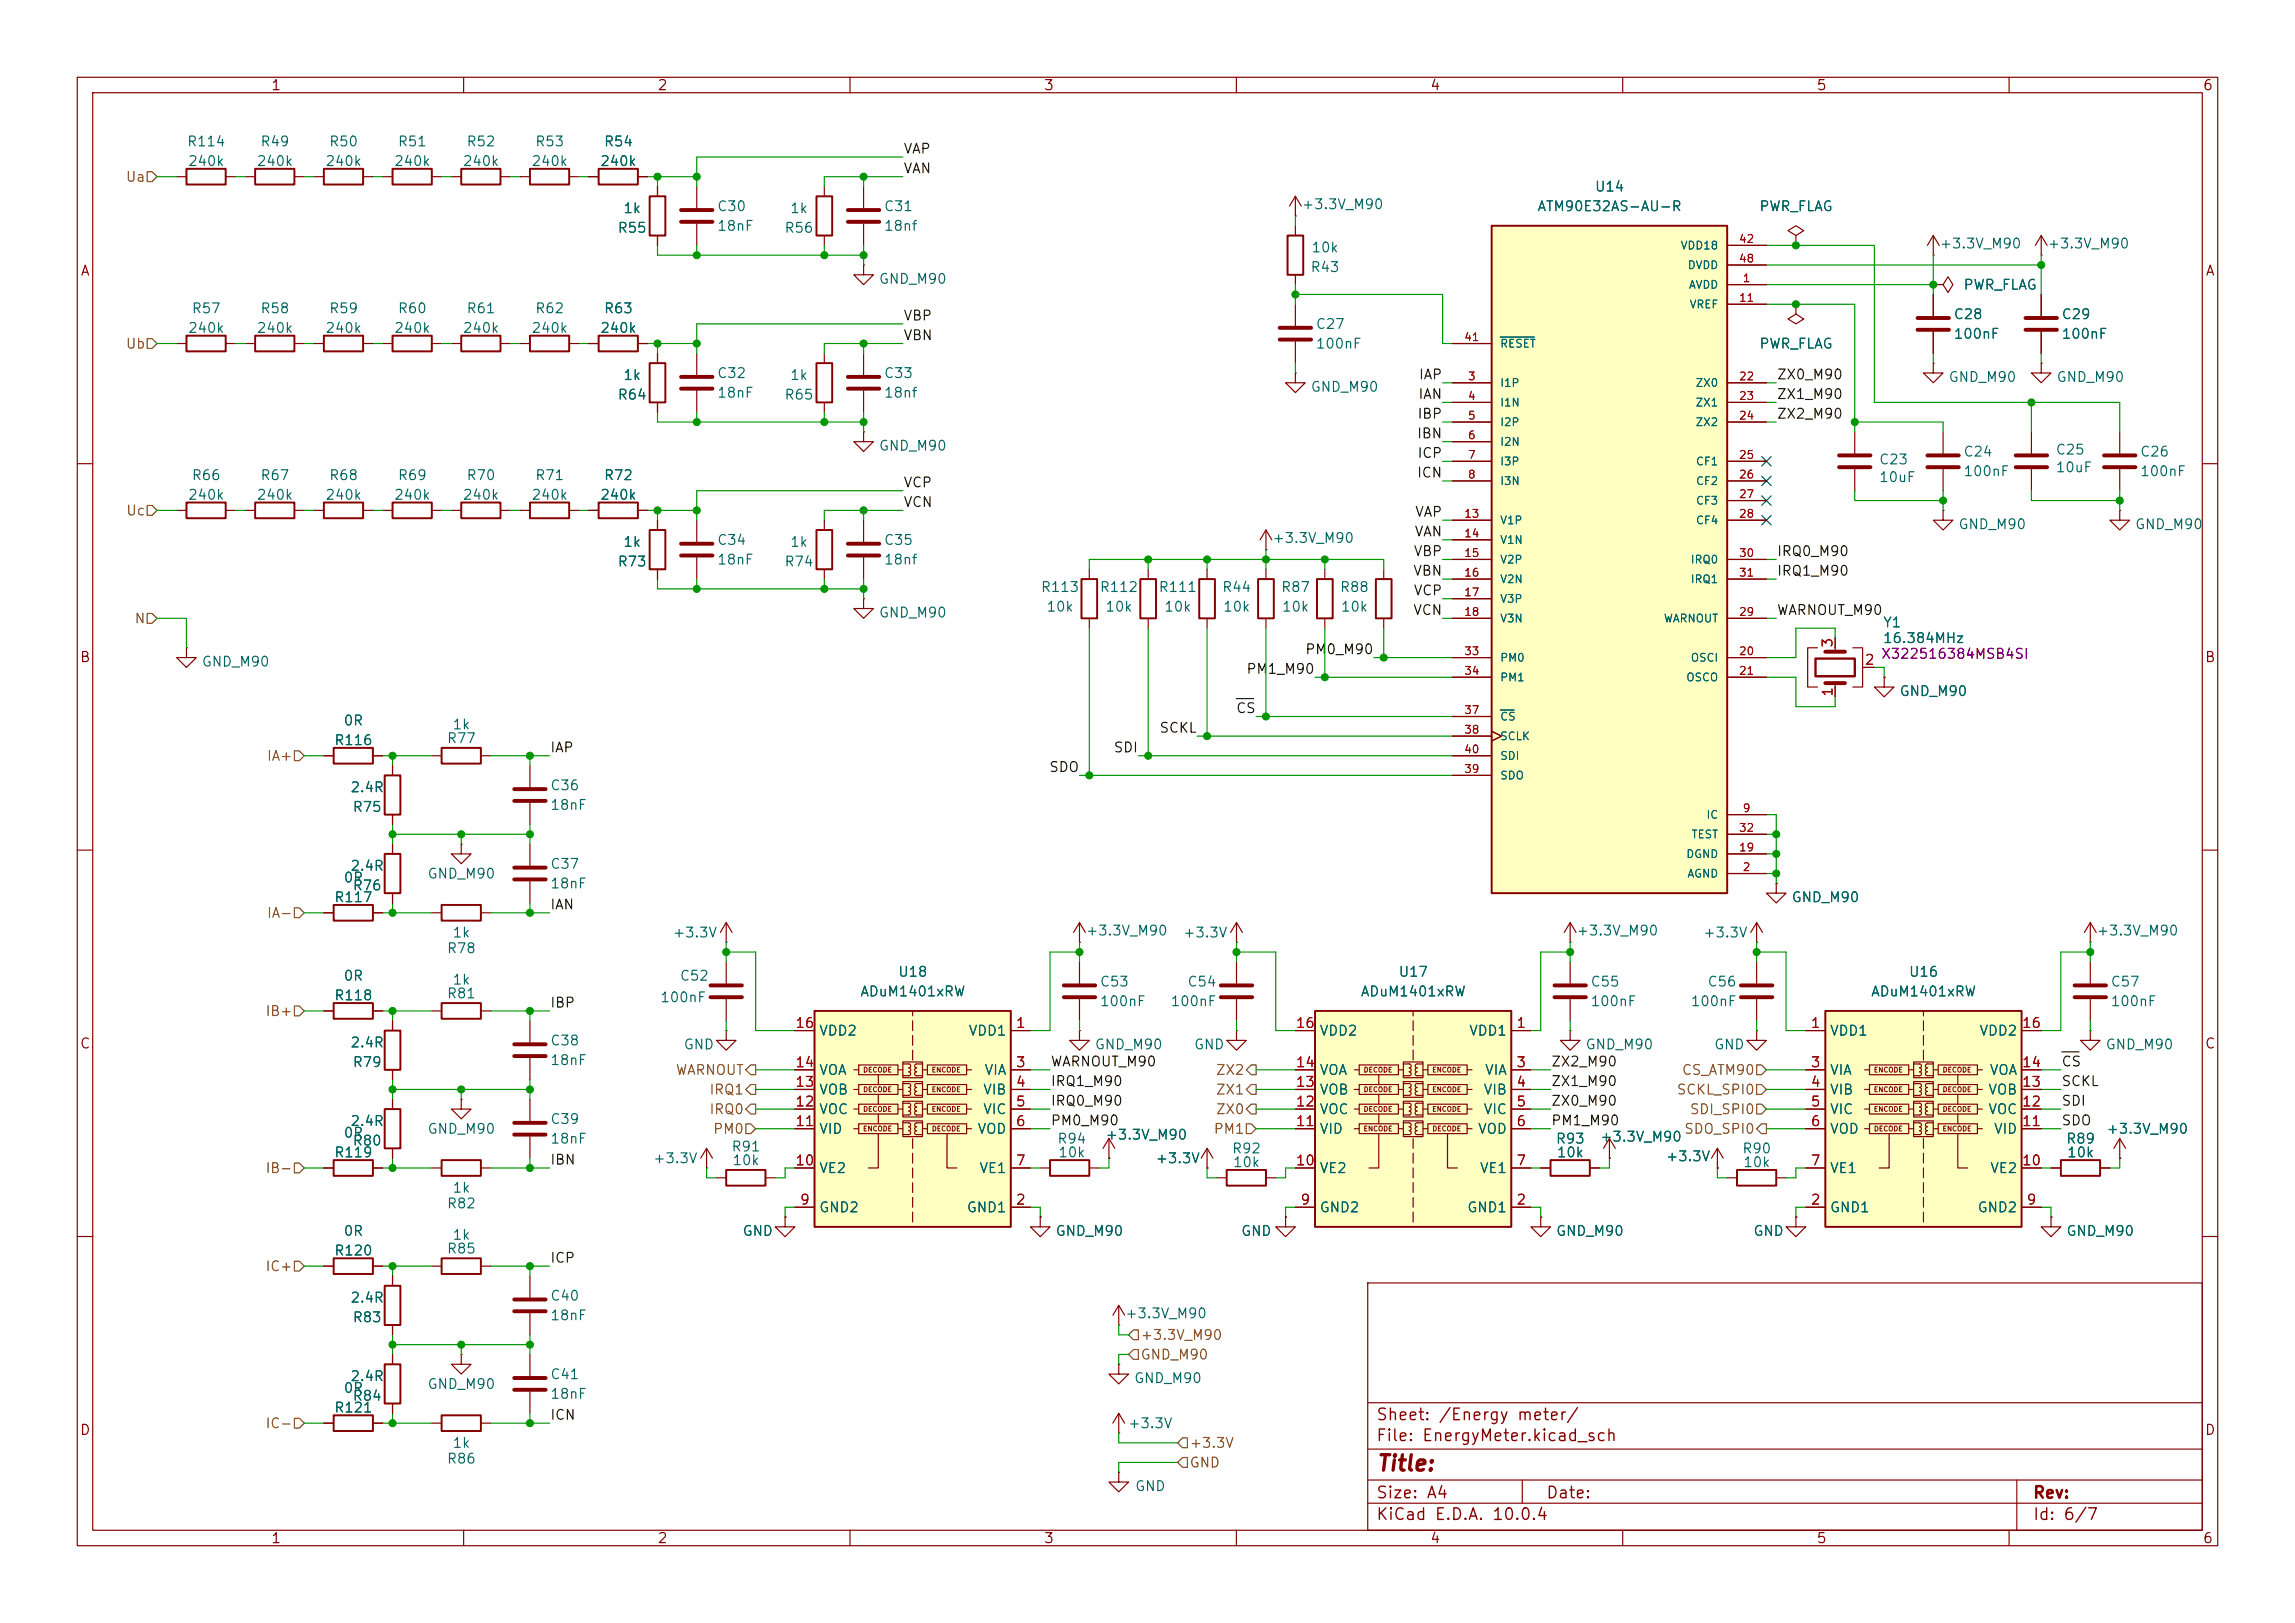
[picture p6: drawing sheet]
<svg xmlns="http://www.w3.org/2000/svg" width="297mm" height="210mm" viewBox="0 0 297 210" stroke-linecap="round" stroke-linejoin="round" font-family="sans-serif">
<defs><g id="words">
<text font-size="2" fill="#840000" x="178" y="190.8">Title:</text>
<g font-size="1.5" fill="#840000">
<text x="178" y="184.2">Sheet: /Energy meter/</text>
<text x="178" y="186.9">File: EnergyMeter.kicad_sch</text>
<text x="178" y="197.1">KiCad E.D.A. 10.0.4</text>
<text x="178" y="194.3">Size: A4</text>
<text x="200" y="194.3">Date:</text>
<text x="263" y="194.3">Rev:</text>
<text x="263" y="197.1">Id: 6/7</text>
</g>
<g font-size="1.3" fill="#840000">
<text x="35" y="12">1</text>
<text x="85" y="12">2</text>
<text x="135" y="12">3</text>
<text x="185" y="12">4</text>
<text x="235" y="12">5</text>
<text x="285" y="12">6</text>
<text x="10.3" y="36">A</text>
<text x="285.3" y="36">A</text>
<text x="10.3" y="86">B</text>
<text x="285.3" y="86">B</text>
<text x="10.3" y="136">C</text>
<text x="285.3" y="136">C</text>
<text x="10.3" y="186">D</text>
<text x="285.3" y="186">D</text>
<text x="35" y="200">1</text>
<text x="85" y="200">2</text>
<text x="135" y="200">3</text>
<text x="185" y="200">4</text>
<text x="235" y="200">5</text>
<text x="285" y="200">6</text>
</g>
<g font-size="1.3" fill="#725600">
<text x="16.2" y="23.8">Ua</text>
<text x="16.2" y="45.4">Ub</text>
<text x="16.2" y="67">Uc</text>
<text x="17.3" y="81">N</text>
<text x="34.4" y="98.8">IA+</text>
<text x="34.4" y="119.1">IA-</text>
<text x="34.3" y="131.8">IB+</text>
<text x="87.4" y="139.4">WARNOUT</text>
<text x="91.7" y="141.9">IRQ1</text>
<text x="157.3" y="141.9">ZX1</text>
<text x="157.3" y="139.4">ZX2</text>
<text x="216.9" y="141.9">SCKL_SPI0</text>
<text x="217.6" y="139.4">CS_ATM90</text>
<text x="91.7" y="144.5">IRQ0</text>
<text x="92.2" y="147">PM0</text>
<text x="157" y="147">PM1</text>
<text x="157.3" y="144.5">ZX0</text>
<text x="217.9" y="147">SDO_SPI0</text>
<text x="218.6" y="144.5">SDI_SPI0</text>
<text x="34.3" y="152.1">IB-</text>
<text x="34.3" y="164.8">IC+</text>
<text x="147.5" y="173.7">+3.3V_M90</text>
<text x="147.5" y="176.2">GND_M90</text>
<text x="34.3" y="185.1">IC-</text>
<text x="153.9" y="187.7">+3.3V</text>
<text x="153.9" y="190.2">GND</text>
</g>
<g font-size="1.3" fill="#006464">
<text x="24.1" y="19.3">R114</text>
<text x="24.2" y="21.8">240k</text>
<text x="33.1" y="21.8">240k</text>
<text x="33.6" y="19.3">R49</text>
<text x="42" y="21.8">240k</text>
<text x="42.5" y="19.3">R50</text>
<text x="50.9" y="21.8">240k</text>
<text x="51.4" y="19.3">R51</text>
<text x="59.8" y="21.8">240k</text>
<text x="60.3" y="19.3">R52</text>
<text x="68.7" y="21.8">240k</text>
<text x="69.2" y="19.3">R53</text>
<text x="77.6" y="21.8">240k</text>
<text x="78.1" y="19.3">R54</text>
<text x="80.6" y="27.9">1k</text>
<text x="92.7" y="27.6">C30</text>
<text x="102.2" y="27.9">1k</text>
<text x="114.3" y="27.6">C31</text>
<text x="168.4" y="27.4">+3.3V_M90</text>
<text x="198.9" y="27.6">ATM90E32AS-AU-R</text>
<text x="206.3" y="25.1">U14</text>
<text x="227.6" y="27.6">PWR_FLAG</text>
<text x="79.8" y="30.4">R55</text>
<text x="92.7" y="30.2">18nF</text>
<text x="101.4" y="30.4">R56</text>
<text x="114.3" y="30.2">18nf</text>
<text x="169.5" y="35.5">R43</text>
<text x="169.6" y="33">10k</text>
<text x="250.9" y="32.5">+3.3V_M90</text>
<text x="264.9" y="32.5">+3.3V_M90</text>
<text x="24.7" y="40.8">R57</text>
<text x="33.6" y="40.8">R58</text>
<text x="42.5" y="40.8">R59</text>
<text x="51.4" y="40.8">R60</text>
<text x="60.3" y="40.8">R61</text>
<text x="69.2" y="40.8">R62</text>
<text x="78.1" y="40.8">R63</text>
<text x="113.7" y="37">GND_M90</text>
<text x="252.7" y="41.6">C28</text>
<text x="254" y="37.8">PWR_FLAG</text>
<text x="266.7" y="41.6">C29</text>
<text x="24.2" y="43.4">240k</text>
<text x="33.1" y="43.4">240k</text>
<text x="42" y="43.4">240k</text>
<text x="50.9" y="43.4">240k</text>
<text x="59.8" y="43.4">240k</text>
<text x="68.7" y="43.4">240k</text>
<text x="77.6" y="43.4">240k</text>
<text x="170.2" y="45.4">100nF</text>
<text x="170.2" y="42.9">C27</text>
<text x="227.6" y="45.4">PWR_FLAG</text>
<text x="252.7" y="44.2">100nF</text>
<text x="266.7" y="44.2">100nF</text>
<text x="79.8" y="52">R64</text>
<text x="80.6" y="49.5">1k</text>
<text x="92.7" y="49.2">C32</text>
<text x="92.7" y="51.8">18nF</text>
<text x="101.4" y="52">R65</text>
<text x="102.2" y="49.5">1k</text>
<text x="114.3" y="51.8">18nf</text>
<text x="114.3" y="49.2">C33</text>
<text x="169.5" y="51">GND_M90</text>
<text x="252.1" y="49.7">GND_M90</text>
<text x="266.1" y="49.7">GND_M90</text>
<text x="113.7" y="58.6">GND_M90</text>
<text x="254" y="59.4">C24</text>
<text x="265.9" y="59.1">C25</text>
<text x="276.9" y="59.4">C26</text>
<text x="24.2" y="65">240k</text>
<text x="24.7" y="62.4">R66</text>
<text x="33.1" y="65">240k</text>
<text x="33.6" y="62.4">R67</text>
<text x="42" y="65">240k</text>
<text x="42.5" y="62.4">R68</text>
<text x="50.9" y="65">240k</text>
<text x="51.4" y="62.4">R69</text>
<text x="59.8" y="65">240k</text>
<text x="60.3" y="62.4">R70</text>
<text x="68.7" y="65">240k</text>
<text x="69.2" y="62.4">R71</text>
<text x="77.6" y="65">240k</text>
<text x="78.1" y="62.4">R72</text>
<text x="243.1" y="60.4">C23</text>
<text x="243.1" y="62.7">10uF</text>
<text x="254" y="61.9">100nF</text>
<text x="265.9" y="61.4">10uF</text>
<text x="276.9" y="61.9">100nF</text>
<text x="80.6" y="71.1">1k</text>
<text x="92.7" y="70.8">C34</text>
<text x="102.2" y="71.1">1k</text>
<text x="114.3" y="70.8">C35</text>
<text x="164.6" y="70.6">+3.3V_M90</text>
<text x="253.4" y="68.8">GND_M90</text>
<text x="276.2" y="68.8">GND_M90</text>
<text x="79.8" y="73.6">R73</text>
<text x="92.7" y="73.4">18nF</text>
<text x="101.4" y="73.6">R74</text>
<text x="114.3" y="73.4">18nf</text>
<text x="134.6" y="76.9">R113</text>
<text x="142.2" y="76.9">R112</text>
<text x="149.8" y="76.9">R111</text>
<text x="158.1" y="76.9">R44</text>
<text x="165.7" y="76.9">R87</text>
<text x="173.3" y="76.9">R88</text>
<text x="113.7" y="80.2">GND_M90</text>
<text x="135.3" y="79.5">10k</text>
<text x="143" y="79.5">10k</text>
<text x="150.6" y="79.5">10k</text>
<text x="158.2" y="79.5">10k</text>
<text x="165.8" y="79.5">10k</text>
<text x="173.4" y="79.5">10k</text>
<text x="243.6" y="83.5">16.384MHz</text>
<text x="243.6" y="81.5">Y1</text>
<text x="26" y="86.6">GND_M90</text>
<text x="44.4" y="94.2">0R</text>
<text x="58.5" y="94.7">1k</text>
<text x="245.7" y="90.4">GND_M90</text>
<text x="43.2" y="96.7">R116</text>
<text x="57.7" y="96.5">R77</text>
<text x="45.2" y="102.8">2.4R</text>
<text x="45.6" y="105.4">R75</text>
<text x="71.1" y="102.6">C36</text>
<text x="71.1" y="105.1">18nF</text>
<text x="45.2" y="113">2.4R</text>
<text x="71.1" y="112.7">C37</text>
<text x="43.2" y="117">R117</text>
<text x="44.4" y="114.5">0R</text>
<text x="45.6" y="115.5">R76</text>
<text x="55.2" y="114">GND_M90</text>
<text x="71.1" y="115.3">18nF</text>
<text x="231.8" y="117">GND_M90</text>
<text x="57.7" y="123.7">R78</text>
<text x="58.5" y="121.6">1k</text>
<text x="87" y="121.6">+3.3V</text>
<text x="140.4" y="121.4">+3.3V_M90</text>
<text x="153" y="121.6">+3.3V</text>
<text x="203.9" y="121.4">+3.3V_M90</text>
<text x="220.3" y="121.6">+3.3V</text>
<text x="271.2" y="121.4">+3.3V_M90</text>
<text x="43.2" y="129.7">R118</text>
<text x="44.4" y="127.2">0R</text>
<text x="57.7" y="129.5">R81</text>
<text x="58.5" y="127.7">1k</text>
<text x="85.4" y="130">100nF</text>
<text x="87.9" y="127.2">C52</text>
<text x="111.2" y="129.2">ADuM1401xRW</text>
<text x="116.1" y="126.7">U18</text>
<text x="142.2" y="130.5">100nF</text>
<text x="142.2" y="128">C53</text>
<text x="151.4" y="130.5">100nF</text>
<text x="153.6" y="128">C54</text>
<text x="176" y="129.2">ADuM1401xRW</text>
<text x="180.9" y="126.7">U17</text>
<text x="205.7" y="130.5">100nF</text>
<text x="205.7" y="128">C55</text>
<text x="218.7" y="130.5">100nF</text>
<text x="220.9" y="128">C56</text>
<text x="242" y="129.2">ADuM1401xRW</text>
<text x="246.9" y="126.7">U16</text>
<text x="273.1" y="130.5">100nF</text>
<text x="273.1" y="128">C57</text>
<text x="45.2" y="135.8">2.4R</text>
<text x="71.1" y="135.6">C38</text>
<text x="88.4" y="136.1">GND</text>
<text x="105.9" y="134.3">VDD2</text>
<text x="125.3" y="134.3">VDD1</text>
<text x="141.6" y="136.1">GND_M90</text>
<text x="154.4" y="136.1">GND</text>
<text x="170.7" y="134.3">VDD2</text>
<text x="190" y="134.3">VDD1</text>
<text x="205.1" y="136.1">GND_M90</text>
<text x="221.7" y="136.1">GND</text>
<text x="236.7" y="134.3">VDD1</text>
<text x="256.1" y="134.3">VDD2</text>
<text x="272.4" y="136.1">GND_M90</text>
<text x="45.6" y="138.4">R79</text>
<text x="71.1" y="138.1">18nF</text>
<text x="105.9" y="141.9">VOB</text>
<text x="105.9" y="139.4">VOA</text>
<text x="127.1" y="141.9">VIB</text>
<text x="127.3" y="139.4">VIA</text>
<text x="170.7" y="141.9">VOB</text>
<text x="170.7" y="139.4">VOA</text>
<text x="191.9" y="141.9">VIB</text>
<text x="192.1" y="139.4">VIA</text>
<text x="236.7" y="139.4">VIA</text>
<text x="236.7" y="141.9">VIB</text>
<text x="257.2" y="141.9">VOB</text>
<text x="257.4" y="139.4">VOA</text>
<text x="44.4" y="147.5">0R</text>
<text x="45.2" y="146">2.4R</text>
<text x="45.6" y="148.5">R80</text>
<text x="55.2" y="147">GND_M90</text>
<text x="71.1" y="145.8">C39</text>
<text x="71.1" y="148.3">18nF</text>
<text x="94.6" y="149.3">R91</text>
<text x="105.9" y="147">VID</text>
<text x="105.9" y="144.5">VOC</text>
<text x="126.4" y="147">VOD</text>
<text x="127.1" y="144.5">VIC</text>
<text x="136.7" y="148.3">R94</text>
<text x="143" y="147.8">+3.3V_M90</text>
<text x="159.3" y="149.6">R92</text>
<text x="170.7" y="147">VID</text>
<text x="170.7" y="144.5">VOC</text>
<text x="191.2" y="147">VOD</text>
<text x="191.9" y="144.5">VIC</text>
<text x="201.3" y="148.3">R93</text>
<text x="207" y="148">+3.3V_M90</text>
<text x="225.4" y="149.6">R90</text>
<text x="236.7" y="144.5">VIC</text>
<text x="236.7" y="147">VOD</text>
<text x="257.2" y="144.5">VOC</text>
<text x="257.9" y="147">VID</text>
<text x="267.3" y="148.3">R89</text>
<text x="272.5" y="147">+3.3V_M90</text>
<text x="43.2" y="150.1">R119</text>
<text x="58.5" y="154.6">1k</text>
<text x="84.4" y="150.8">+3.3V</text>
<text x="94.7" y="151.1">10k</text>
<text x="105.9" y="152.1">VE2</text>
<text x="126.7" y="152.1">VE1</text>
<text x="136.9" y="150.1">10k</text>
<text x="149.5" y="150.8">+3.3V</text>
<text x="159.5" y="151.3">10k</text>
<text x="170.7" y="152.1">VE2</text>
<text x="191.4" y="152.1">VE1</text>
<text x="201.4" y="150.1">10k</text>
<text x="215.5" y="150.6">+3.3V</text>
<text x="225.5" y="151.3">10k</text>
<text x="236.7" y="152.1">VE1</text>
<text x="257.5" y="152.1">VE2</text>
<text x="267.4" y="150.1">10k</text>
<text x="44.4" y="160.2">0R</text>
<text x="57.7" y="156.7">R82</text>
<text x="58.5" y="160.7">1k</text>
<text x="96" y="160.2">GND</text>
<text x="105.9" y="157.2">GND2</text>
<text x="125" y="157.2">GND1</text>
<text x="136.5" y="160.2">GND_M90</text>
<text x="160.5" y="160.2">GND</text>
<text x="170.7" y="157.2">GND2</text>
<text x="189.8" y="157.2">GND1</text>
<text x="201.3" y="160.2">GND_M90</text>
<text x="226.8" y="160.2">GND</text>
<text x="236.7" y="157.2">GND1</text>
<text x="255.8" y="157.2">GND2</text>
<text x="267.3" y="160.2">GND_M90</text>
<text x="43.2" y="162.8">R120</text>
<text x="57.7" y="162.5">R85</text>
<text x="45.2" y="168.9">2.4R</text>
<text x="45.6" y="171.4">R83</text>
<text x="71.1" y="168.6">C40</text>
<text x="71.1" y="171.2">18nF</text>
<text x="145.5" y="170.9">+3.3V_M90</text>
<text x="45.2" y="179">2.4R</text>
<text x="71.1" y="178.8">C41</text>
<text x="146.7" y="179.3">GND_M90</text>
<text x="43.2" y="183.1">R121</text>
<text x="44.4" y="180.5">0R</text>
<text x="45.6" y="181.6">R84</text>
<text x="55.2" y="180">GND_M90</text>
<text x="71.1" y="181.3">18nF</text>
<text x="145.9" y="185.1">+3.3V</text>
<text x="57.7" y="189.7">R86</text>
<text x="58.5" y="187.7">1k</text>
<text x="146.8" y="193.2">GND</text>
</g>
<g font-size="1.3" fill="#0f0f0f">
<text x="116.8" y="22.7">VAN</text>
<text x="116.8" y="20.2">VAP</text>
<text x="116.8" y="41.8">VBP</text>
<text x="116.8" y="44.3">VBN</text>
<text x="183.5" y="51.9">IAN</text>
<text x="183.5" y="49.4">IAP</text>
<text x="229.9" y="51.9">ZX1_M90</text>
<text x="229.9" y="49.4">ZX0_M90</text>
<text x="183.3" y="57">IBN</text>
<text x="183.3" y="54.5">IBP</text>
<text x="183.3" y="59.6">ICP</text>
<text x="229.9" y="54.5">ZX2_M90</text>
<text x="116.8" y="65.9">VCN</text>
<text x="116.8" y="63.4">VCP</text>
<text x="183.3" y="62.1">ICN</text>
<text x="183" y="69.7">VAN</text>
<text x="183" y="67.2">VAP</text>
<text x="182.8" y="74.8">VBN</text>
<text x="182.9" y="77.3">VCP</text>
<text x="182.9" y="72.3">VBP</text>
<text x="229.9" y="72.3">IRQ0_M90</text>
<text x="229.9" y="74.8">IRQ1_M90</text>
<text x="182.8" y="79.9">VCN</text>
<text x="229.9" y="79.9">WARNOUT_M90</text>
<text x="161.2" y="87.5">PM1_M90</text>
<text x="168.8" y="85">PM0_M90</text>
<text x="150" y="95.1">SCKL</text>
<text x="159.9" y="92.6">CS</text>
<text x="71.1" y="97.7">IAP</text>
<text x="135.7" y="100.2">SDO</text>
<text x="144" y="97.7">SDI</text>
<text x="71.1" y="118">IAN</text>
<text x="71.1" y="130.7">IBP</text>
<text x="135.9" y="143.4">IRQ0_M90</text>
<text x="135.9" y="140.8">IRQ1_M90</text>
<text x="135.9" y="138.3">WARNOUT_M90</text>
<text x="200.7" y="138.3">ZX2_M90</text>
<text x="200.7" y="143.4">ZX0_M90</text>
<text x="200.7" y="140.8">ZX1_M90</text>
<text x="266.7" y="140.8">SCKL</text>
<text x="266.7" y="143.4">SDI</text>
<text x="266.7" y="138.3">CS</text>
<text x="135.9" y="145.9">PM0_M90</text>
<text x="200.7" y="145.9">PM1_M90</text>
<text x="266.7" y="145.9">SDO</text>
<text x="71.1" y="151">IBN</text>
<text x="71.1" y="163.7">ICP</text>
<text x="71.1" y="184">ICN</text>
</g>
<g font-size="1.3" fill="#a90000">
<text x="237.5" y="83.9" transform="rotate(-90 237.5 83.9)">3</text>
<text x="241.2" y="86.3">2</text>
<text x="237.5" y="90.2" transform="rotate(-90 237.5 90.2)">1</text>
<text x="102.8" y="133.3">16</text>
<text x="131.4" y="133.3">1</text>
<text x="167.6" y="133.3">16</text>
<text x="196.1" y="133.3">1</text>
<text x="234.2" y="133.3">1</text>
<text x="261.6" y="133.3">16</text>
<text x="102.8" y="143.5">12</text>
<text x="102.8" y="140.9">13</text>
<text x="102.8" y="138.4">14</text>
<text x="131.4" y="138.4">3</text>
<text x="131.4" y="140.9">4</text>
<text x="131.4" y="143.5">5</text>
<text x="167.6" y="143.5">12</text>
<text x="167.6" y="140.9">13</text>
<text x="167.6" y="138.4">14</text>
<text x="196.1" y="138.4">3</text>
<text x="196.1" y="140.9">4</text>
<text x="196.1" y="143.5">5</text>
<text x="234.2" y="138.4">3</text>
<text x="234.2" y="140.9">4</text>
<text x="234.2" y="143.5">5</text>
<text x="261.6" y="143.5">12</text>
<text x="261.6" y="140.9">13</text>
<text x="261.6" y="138.4">14</text>
<text x="102.8" y="146">11</text>
<text x="131.4" y="146">6</text>
<text x="167.6" y="146">11</text>
<text x="196.1" y="146">6</text>
<text x="234.2" y="146">6</text>
<text x="261.6" y="146">11</text>
<text x="102.8" y="151.1">10</text>
<text x="131.4" y="151.1">7</text>
<text x="167.6" y="151.1">10</text>
<text x="196.1" y="151.1">7</text>
<text x="234.2" y="151.1">7</text>
<text x="261.6" y="151.1">10</text>
<text x="103.4" y="156.2">9</text>
<text x="131.4" y="156.2">2</text>
<text x="168.2" y="156.2">9</text>
<text x="196.1" y="156.2">2</text>
<text x="234.2" y="156.2">2</text>
<text x="262.2" y="156.2">9</text>
</g>
<text font-size="1.3" fill="#840084" x="243.4" y="85.6">X322516384MSB4SI</text>
<g font-size="1" fill="#006464">
<text x="217.4" y="32.5">VDD18</text>
<text x="218.3" y="35.1">DVDD</text>
<text x="218.5" y="37.6">AVDD</text>
<text x="218.6" y="40.1">VREF</text>
<text x="194.1" y="45.2">RESET</text>
<text x="194.1" y="50.3">I1P</text>
<text x="194.1" y="52.8">I1N</text>
<text x="219.3" y="50.3">ZX0</text>
<text x="219.3" y="52.8">ZX1</text>
<text x="194.1" y="55.4">I2P</text>
<text x="194.1" y="57.9">I2N</text>
<text x="219.3" y="55.4">ZX2</text>
<text x="194.1" y="60.5">I3P</text>
<text x="194.1" y="63">I3N</text>
<text x="219.4" y="60.5">CF1</text>
<text x="219.4" y="63">CF2</text>
<text x="219.4" y="65.5">CF3</text>
<text x="194.1" y="68.1">V1P</text>
<text x="194.1" y="70.6">V1N</text>
<text x="219.4" y="68.1">CF4</text>
<text x="194.1" y="73.2">V2P</text>
<text x="194.1" y="75.7">V2N</text>
<text x="218.7" y="73.2">IRQ0</text>
<text x="218.7" y="75.7">IRQ1</text>
<text x="194.1" y="78.2">V3P</text>
<text x="194.1" y="80.8">V3N</text>
<text x="215.2" y="80.8">WARNOUT</text>
<text x="194.1" y="85.9">PM0</text>
<text x="194.1" y="88.4">PM1</text>
<text x="218.1" y="88.4">OSCO</text>
<text x="218.7" y="85.9">OSCI</text>
<text x="194.1" y="93.5">CS</text>
<text x="194.1" y="96">SCLK</text>
<text x="194.1" y="101.1">SDO</text>
<text x="194.1" y="98.6">SDI</text>
<text x="220.8" y="106.2">IC</text>
<text x="218.1" y="111.3">DGND</text>
<text x="218.3" y="113.8">AGND</text>
<text x="218.8" y="108.7">TEST</text>
</g>
<g font-size="1" fill="#a90000">
<text x="225" y="31.7">42</text>
<text x="225" y="34.2">48</text>
<text x="225" y="39.3">11</text>
<text x="225.4" y="36.8">1</text>
<text x="189.4" y="44.4">41</text>
<text x="189.9" y="49.5">3</text>
<text x="189.9" y="52">4</text>
<text x="225" y="49.5">22</text>
<text x="225" y="52">23</text>
<text x="189.9" y="54.5">5</text>
<text x="189.9" y="57.1">6</text>
<text x="189.9" y="59.6">7</text>
<text x="225" y="54.5">24</text>
<text x="225" y="59.6">25</text>
<text x="189.9" y="62.2">8</text>
<text x="225" y="62.2">26</text>
<text x="225" y="64.7">27</text>
<text x="189.4" y="67.2">13</text>
<text x="189.4" y="69.8">14</text>
<text x="225" y="67.2">28</text>
<text x="189.4" y="72.3">15</text>
<text x="189.4" y="74.9">16</text>
<text x="189.4" y="77.4">17</text>
<text x="225" y="72.3">30</text>
<text x="225" y="74.9">31</text>
<text x="189.4" y="79.9">18</text>
<text x="225" y="79.9">29</text>
<text x="189.4" y="85">33</text>
<text x="189.4" y="87.6">34</text>
<text x="225" y="85">20</text>
<text x="225" y="87.6">21</text>
<text x="189.4" y="92.6">37</text>
<text x="189.4" y="95.2">38</text>
<text x="189.4" y="100.3">39</text>
<text x="189.4" y="97.7">40</text>
<text x="225" y="107.9">32</text>
<text x="225.4" y="105.3">9</text>
<text x="225" y="110.4">19</text>
<text x="225.4" y="113">2</text>
</g>
<g font-size=".6" fill="#840000">
<text x="111.6" y="138.9">DECODE</text>
<text x="111.6" y="141.5">DECODE</text>
<text x="111.6" y="144">DECODE</text>
<text x="120.5" y="138.9">ENCODE</text>
<text x="120.5" y="141.5">ENCODE</text>
<text x="120.5" y="144">ENCODE</text>
<text x="176.4" y="138.9">DECODE</text>
<text x="176.4" y="141.5">DECODE</text>
<text x="176.4" y="144">DECODE</text>
<text x="185.3" y="138.9">ENCODE</text>
<text x="185.3" y="141.5">ENCODE</text>
<text x="185.3" y="144">ENCODE</text>
<text x="242.4" y="138.9">ENCODE</text>
<text x="242.4" y="141.5">ENCODE</text>
<text x="242.4" y="144">ENCODE</text>
<text x="251.3" y="138.9">DECODE</text>
<text x="251.3" y="141.5">DECODE</text>
<text x="251.3" y="144">DECODE</text>
<text x="111.6" y="146.5">ENCODE</text>
<text x="120.5" y="146.5">DECODE</text>
<text x="176.4" y="146.5">ENCODE</text>
<text x="185.3" y="146.5">DECODE</text>
<text x="242.5" y="146.5">DECODE</text>
<text x="251.3" y="146.5">ENCODE</text>
</g>
</g></defs>
<g fill="none" stroke="#840000" stroke-width=".15">
<path d="M10 10h277v190h-277zM12 12h273v186h-273zM60 10v2M110 10v2M160 10v2M210 10v2M260 10v2M167.6 27.9h.1M167.6 25.4v2.5M167.6 29.2v1.3M167.6 35.6v1.2M167.6 25.4l-.7 1.3"/>
<path d="M167.6 25.4l.8 1.3M264.2 47v1.3h1.2l-1.2 1.2-1.3-1.2h1.3M264.2 47h.1M10 60h2M163.8 71.1h.1M163.8 68.6l-.7 1.3M163.8 68.6l.8 1.3M163.8 68.6v2.5M285 60h2M10 110h2M203.2 119.4v2.5M203.2 119.4l-.8 1.3"/>
<path d="M203.2 119.4l.8 1.3M227.3 119.4l.8 1.3M227.3 119.4l-.7 1.3M227.3 119.4v2.5M285 110h2M203.2 121.9h.1M203.2 124.5v2.8M203.2 129.3v2.8M227.3 121.9h.1M10 160h2M177 166h108v32h-108zM285 160h2"/>
<path d="M60 198v2M110 198v2M160 198v2M177 194.5h108M177 191.5h108M177 187.5h108M177 181.5h108M197 191.5v3M210 198v2M260 198v2M261 191.5v6.5"/>
</g>
<path d="M201.2 127.5h4M201.2 129h4" fill="none" stroke="#840000" stroke-width=".51"/>
<path d="M166.6 30.5h2.1v5.1h-2.1z" fill="none" stroke="#840000" stroke-width=".25"/>
<path d="M193 29.2h30.5v86.4h-30.5z" fill="#ffffc2"/>
<path d="M193 29.2h30.5v86.4h-30.5zM200.7 150.1h5v2h-5z" fill="none" stroke="#840000" stroke-width=".25"/>
<g fill="none" stroke="#840000" stroke-width=".15">
<path d="M167.6 39.4v2.8M223.5 36.8h5.1M223.5 39.4h5.1M223.5 31.8h5.1M223.5 34.3h5.1M232.4 30.5l1-.7-1-.6-1 .6 1 .7v1.3M232.4 31.8h.1M232.4 39.4v1.2l-1 .7 1 .6 1-.6-1-.7M232.4 39.4h.1M250.2 33h.1M250.2 36.8h1.3l.6-1 .6 1-.6 1-.6-1M250.2 36.8h.1"/>
<path d="M250.2 30.5v2.5M250.2 38.1v2.8M250.2 30.5l-.8 1.3M250.2 30.5l.8 1.3M264.2 33h.1M264.2 30.5v2.5M264.2 38.1v2.8M264.2 30.5l-.8 1.3M264.2 30.5l.7 1.3M167.6 44.2v2.8M188 49.5h5M188 52.1h5"/>
<path d="M188 54.6h5M188 57.2h5M188 59.7h5M188 44.5h5M223.5 49.5h5.1M223.5 52.1h5.1M223.5 54.6h5.1M223.5 59.7h5.1M250.2 47v1.3h1.3l-1.3 1.2-1.3-1.2h1.3M250.2 47h.1M250.2 42.9v2.8M264.2 42.9v2.8"/>
<path d="M188 62.2h5M188 67.3h5M188 69.9h5M188 72.4h5M188 74.9h5M188 77.5h5M223.5 62.2h5.1M223.5 67.3h5.1M223.5 72.4h5.1M223.5 74.9h5.1M223.5 64.8h5.1M188 80h5"/>
<path d="M188 85.1h5M188 87.6h5M188 92.7h5M188 95.3h5M188 97.8h5M193 94.6l1.3 .7-1.3 .6M223.5 80h5.1M223.5 85.1h5.1M223.5 87.6h5.1M188 100.3h5M223.5 113h5.1M223.5 105.4h5.1"/>
<path d="M223.5 110.5h5.1M223.5 108h5.1M227.3 133.4v1.2h1.3l-1.3 1.3-1.2-1.3h1.2M227.3 133.4h.1M199.4 157.5v1.3h1.3l-1.3 1.2-1.3-1.2h1.3M199.4 157.5h.1M199.4 151.1h1.3M205.7 151.1h1.3"/>
</g>
<path d="M194.2 43.6h4.4M194.2 91.9h1.7" fill="none" stroke="#006464" stroke-width=".15"/>
<path d="M165.6 42.4h4.1M165.6 43.9h4.1M248.2 41.1h4M248.2 42.7h4M262.1 41.1h4.1M262.1 42.7h4.1" fill="none" stroke="#840000" stroke-width=".51"/>
<path d="M170.2 130.8h25.4v28h-25.4z" fill="#ffffc2"/>
<g fill="none" stroke="#840000" stroke-width=".15">
<path d="M67.3 44.5h1.3M73.7 44.5h1.2M85.1 45.7v1.3M85.1 52.1v1.2M90.2 45.7v2.8M90.2 50.5v2.8M106.7 45.7v1.3M106.7 52.1v1.2M240 55.9v2.8M251.5 55.9v2.8M262.9 55.9v2.8M90.2 67.3v2.8"/>
<path d="M90.2 72.1v2.8M106.7 67.3v1.3M106.7 73.7v1.2M240 60.7v2.8M251.5 66v1.3h1.2l-1.2 1.3-1.3-1.3h1.3M251.5 66h.1M251.5 60.7v2.8M262.9 60.7v2.8M274.3 66v1.3h1.3l-1.3 1.3-1.3-1.3h1.3M274.3 66h.1M235.2 83.8h-1.3v5.1h1.3M237.5 82.6v1.7"/>
<path d="M237.5 88.4v1.8M239.8 83.8h1.2v5.1h-1.2M241 86.4h1.6M243.8 87.6v1.3h1.3l-1.3 1.3-1.2-1.3h1.2M243.8 87.6h.1M167.6 138.4h2.6M167.6 133.4h2.6M175.3 138.4h.6M175.9 137.8h5.1v1.3h-5.1zM178.4 139.1v1.2M181 138.4h.6M181.6 137.4h2.5v2h-2.5z"/>
<path d="M181.6 140h2.5v2h-2.5zM181.6 137.7h.8l.2 .2v.2l-.2 .1 .2 .2v.2l-.2 .1 .2 .1v.3l-.2 .1h-.8M182.9 130.8v.6M182.9 132.1v1.3M182.9 134v1.3M182.9 135.9v1.3M184.1 137.7h-.7l-.2 .1v.2l.2 .2-.2 .1-.1 .2 .3 .2-.2 .1-.1 .1 .2 .3h.8M184.1 138.4h.7M184.8 137.8h5.1v1.3h-5.1zM189.9 138.4h.6M195.6 138.4h2.5M195.6 133.4h2.5"/>
<path d="M203.2 133.4v1.2h1.3l-1.3 1.3-1.3-1.3h1.3M203.2 133.4h.1M157.5 152.4h1.2M163.8 152.4h1.3M166.4 157.5v1.3h1.2l-1.2 1.2-1.3-1.2h1.3M166.4 157.5h.1M167.6 141h2.6M167.6 143.5h2.6M167.6 146.1h2.6M167.6 156.2h2.6M167.6 151.1h2.6M175.3 141h.6"/>
<path d="M175.3 143.5h.6M175.3 146.1h.6M175.9 140.3h5.1v1.3h-5.1zM175.9 142.9h5.1v1.2h-5.1zM175.9 145.4h5.1v1.3h-5.1zM178.4 146.7v4.4h-1.2M178.4 141.6v1.3M178.4 144.1v1.3M181 141h.6M181 143.5h.6M181 146.1h.6M181.6 142.5h2.5v2h-2.5z"/>
<path d="M181.6 145h2.5v2.1h-2.5zM181.6 140.2h.8l.2 .3v.1l-.2 .1 .2 .2v.2l-.2 .1 .2 .2v.2l-.2 .1h-.8M181.6 142.7l.8 .1 .2 .2v.2l-.2 .1 .2 .2v.2l-.2 .1 .2 .1v.3l-.2 .1h-.8M181.6 145.3h.8l.2 .2v.2l-.2 .1 .2 .2v.2l-.2 .1 .2 .2v.2l-.2 .1h-.8M182.9 147.3v1.3M182.9 149.2v1.3M182.9 151.1v1.3M182.9 153v1.3M182.9 154.9v1.3M182.9 156.8v1.3M184.1 140.2h-.7l-.2 .1v.3l.2 .1-.2 .1-.1 .2 .3 .2-.2 .1-.1 .2 .2 .2h.8M184.1 142.7h-.7l-.2 .1v.3l.2 .2h-.2l-.1 .3 .3 .2h-.2l-.1 .2 .2 .3h.8"/>
<path d="M184.1 145.3h-.7l-.2 .1v.2l.2 .2-.2 .1-.1 .2 .3 .2-.2 .1-.1 .2 .2 .2h.8M184.1 141h.7M184.1 143.5h.7M184.1 146.1h.7M184.8 145.4h5.1v1.3h-5.1zM184.8 140.3h5.1v1.3h-5.1zM184.8 142.9h5.1v1.2h-5.1zM187.3 146.7v4.4h1.3M189.9 141h.6M189.9 143.5h.6M189.9 146.1h.6M195.6 141h2.5"/>
<path d="M195.6 143.5h2.5M195.6 146.1h2.5M195.6 156.2h2.5M195.6 151.1h2.5M208.3 149.9h.1M208.3 147.3l-.8 1.3M208.3 147.3l.7 1.3M208.3 147.3v2.6M222.2 151.1h.1M222.2 148.6l.8 1.3M222.2 148.6l-.7 1.3M222.2 148.6v2.5"/>
</g>
<path d="M68.6 43.4h5.1v2.1h-5.1zM84.1 47h2v5.1h-2zM105.7 47h2v5.1h-2zM105.7 68.6h2v5.1h-2zM170.2 130.8h25.4v28h-25.4zM158.7 151.4h5.1v2h-5.1z" fill="none" stroke="#840000" stroke-width=".25"/>
<path d="M88.1 48.8h4.1M88.1 50.3h4.1M238 58.9h4.1M249.4 58.9h4.1M260.9 58.9h4M88.1 70.4h4.1M88.1 71.9h4.1M238 60.5h4.1M249.4 60.5h4.1M260.9 60.5h4M236.2 88.4h2.6M236.2 84.3h2.6" fill="none" stroke="#840000" stroke-width=".51"/>
<path d="M234.9 85.2h5.1v2.3h-5.1z" fill="none" stroke="#840000" stroke-width=".3"/>
<path d="M236.2 130.8h25.4v28h-25.4z" fill="#ffffc2"/>
<g fill="none" stroke="#840000" stroke-width=".15">
<path d="M274.3 55.9v2.8M141 73.7v1.2M148.6 73.7v1.2M156.2 73.7v1.2M163.8 73.7v1.2M171.4 73.7v1.2M179.1 73.7v1.2M274.3 60.7v2.8M68.6 99.1v2.8M141 80v1.3M148.6 80v1.3M156.2 80v1.3"/>
<path d="M163.8 80v1.3M171.4 80v1.3M179.1 80v1.3M41.9 118.1h1.3M48.3 118.1h1.2M50.8 109.2v1.3M50.8 115.6v1.2M68.6 103.9v2.8M68.6 109.2v2.8M68.6 114v2.8M160 119.4l.8 1.3M160 119.4l-.7 1.3"/>
<path d="M160 119.4v2.5M229.9 114.3v1.3h1.2l-1.2 1.2-1.3-1.2h1.3M229.9 114.3h.1M41.9 130.8h1.3M48.3 130.8h1.2M55.9 130.8h1.2M62.2 130.8h1.3M139.7 124.5v2.8M139.7 129.3v2.8M160 121.9h.1M160 133.4v1.2h1.3l-1.3 1.3-1.3-1.3h1.3M160 133.4h.1"/>
<path d="M160 124.5v2.8M160 129.3v2.8M227.3 124.5v2.8M227.3 129.3v2.8M233.7 138.4h2.5M233.7 133.4h2.5M241.3 138.4h.6M241.9 137.8h5.1v1.3h-5.1zM247 138.4h.6M247.6 137.4h2.6v2h-2.6zM247.6 140h2.6v2h-2.6zM247.6 137.7h.8l.2 .1v.2l-.2 .2 .2 .1 .1 .2-.3 .2 .2 .1 .1 .1-.2 .3h-.9"/>
<path d="M248.9 130.8v.6M248.9 132.1v1.3M248.9 134v1.3M248.9 135.9v1.3M250.2 137.7h-.8l-.2 .2 .1 .2 .1 .1-.2 .2v.2l.2 .1-.2 .1v.3l.2 .1h.8M250.2 138.4h.6M250.8 137.8h5.1v1.3h-5.1zM253.4 139.1v1.2M255.9 138.4h.6M261.6 138.4h2.6M261.6 133.4h2.6M233.7 141h2.5"/>
<path d="M233.7 143.5h2.5M233.7 146.1h2.5M233.7 156.2h2.5M233.7 151.1h2.5M241.3 141h.6M241.3 143.5h.6M241.3 146.1h.6M241.9 145.4h5.1v1.3h-5.1zM241.9 140.3h5.1v1.3h-5.1zM241.9 142.9h5.1v1.2h-5.1zM244.5 146.7v4.4h-1.3M247 141h.6"/>
<path d="M247 143.5h.6M247 146.1h.6M247.6 142.5h2.6v2h-2.6zM247.6 145h2.6v2.1h-2.6zM247.6 140.2h.8l.2 .1v.3l-.2 .1 .2 .1 .1 .2-.3 .2 .2 .1 .1 .2-.2 .2h-.9M247.6 142.7h.8l.2 .1v.3l-.2 .2h.2l.1 .3-.3 .2h.2l.1 .2-.2 .3h-.9M247.6 145.3h.8l.2 .1v.2l-.2 .2 .2 .1 .1 .2-.3 .2 .2 .1 .1 .2-.2 .2h-.9M248.9 147.3v1.3M248.9 149.2v1.3M248.9 151.1v1.3M248.9 153v1.3M248.9 154.9v1.3"/>
<path d="M248.9 156.8v1.3M250.2 140.2h-.8l-.2 .3 .1 .1 .1 .1-.2 .2v.2l.2 .1-.2 .2v.2l.2 .1h.8M250.2 142.7l-.8 .1-.2 .2 .1 .2 .1 .1-.2 .2v.2l.2 .1-.2 .1v.3l.2 .1h.8M250.2 145.3h-.8l-.2 .2 .1 .2 .1 .1-.2 .2v.2l.2 .1-.2 .2v.2l.2 .1h.8M250.2 141h.6M250.2 143.5h.6M250.2 146.1h.6M250.8 140.3h5.1v1.3h-5.1zM250.8 142.9h5.1v1.2h-5.1zM250.8 145.4h5.1v1.3h-5.1zM253.4 146.7v4.4h1.2M253.4 141.6v1.3"/>
<path d="M253.4 144.1v1.3M255.9 141h.6M255.9 143.5h.6M255.9 146.1h.6M261.6 141h2.6M261.6 143.5h2.6M261.6 146.1h2.6M261.6 156.2h2.6M261.6 151.1h2.6M144.8 185.4h.1M144.8 190.5v1.3h1.2l-1.2 1.2-1.3-1.2h1.3M144.8 190.5h.1"/>
<path d="M144.8 182.9l-.8 1.3M144.8 182.9l.7 1.3M144.8 182.9v2.5"/>
</g>
<path d="M140 74.9h2v5.1h-2zM147.6 74.9h2v5.1h-2zM155.2 74.9h2v5.1h-2zM162.8 74.9h2v5.1h-2zM170.4 74.9h2.1v5.1h-2.1zM178.1 74.9h2v5.1h-2zM43.2 117.1h5.1v2h-5.1zM49.8 110.5h2v5.1h-2zM43.2 129.8h5.1v2h-5.1zM57.1 129.8h5.1v2h-5.1zM236.2 130.8h25.4v28h-25.4z" fill="none" stroke="#840000" stroke-width=".25"/>
<path d="M272.3 58.9h4.1M272.3 60.5h4.1M66.5 112.3h4.1M66.5 113.8h4.1M66.5 102.1h4.1M66.5 103.6h4.1M137.7 127.5h4M137.7 129h4M158 127.5h4.1M158 129h4.1M225.3 127.5h4.1M225.3 129h4.1" fill="none" stroke="#840000" stroke-width=".51"/>
<path d="M105.4 130.8h25.4v28h-25.4z" fill="#ffffc2"/>
<g fill="none" stroke="#840000" stroke-width=".15">
<path d="M22.9 22.9h1.2M29.2 22.9h1.3M31.7 22.9h1.3M38.1 22.9h1.3M40.6 22.9h1.3M47 22.9h1.3M49.5 22.9h1.3M55.9 22.9h1.2M58.4 22.9h1.3M64.8 22.9h1.2M67.3 22.9h1.3M73.7 22.9h1.2"/>
<path d="M76.2 22.9h1.3M82.5 22.9h1.3M85.1 24.1v1.3M85.1 30.5v1.3M90.2 24.1v2.8M90.2 29v2.8M106.7 24.1v1.3M106.7 30.5v1.3M111.8 34.3v1.3h1.2l-1.2 1.2-1.3-1.2h1.3M111.8 34.3h.1M111.8 24.1v2.8M111.8 29v2.8"/>
<path d="M223.5 36.8h5.1M223.5 39.4h5.1M223.5 31.8h5.1M223.5 34.3h5.1M232.4 31.8h.1M232.4 39.4h.1M250.2 36.8h.1M250.2 38.1v2.8M264.2 38.1v2.8M22.9 44.5h1.2M29.2 44.5h1.3M31.7 44.5h1.3"/>
<path d="M38.1 44.5h1.3M40.6 44.5h1.3M47 44.5h1.3M49.5 44.5h1.3M55.9 44.5h1.2M58.4 44.5h1.3M64.8 44.5h1.2M76.2 44.5h1.3M82.5 44.5h1.3M85.1 45.7v1.3M85.1 52.1v1.2M111.8 55.9v1.3h1.2l-1.2 1.2-1.3-1.2h1.3"/>
<path d="M111.8 55.9h.1M111.8 45.7v2.8M111.8 50.5v2.8M167.6 48.3v1.2h1.3l-1.3 1.3-1.2-1.3h1.2M167.6 48.3h.1M188 44.5h5M188 49.5h5M188 52.1h5M188 54.6h5M188 57.2h5M188 59.7h5M223.5 49.5h5.1"/>
<path d="M223.5 52.1h5.1M223.5 54.6h5.1M223.5 59.7h5.1M250.2 42.9v2.8M264.2 42.9v2.8M22.9 66h1.2M29.2 66h1.3M31.7 66h1.3M38.1 66h1.3M40.6 66h1.3M47 66h1.3M49.5 66h1.3"/>
<path d="M55.9 66h1.2M58.4 66h1.3M64.8 66h1.2M67.3 66h1.3M73.7 66h1.2M76.2 66h1.3M82.5 66h1.3M85.1 67.3v1.3M85.1 73.7v1.2M111.8 77.5v1.2h1.2l-1.2 1.3-1.3-1.3h1.3M111.8 77.5h.1M111.8 67.3v2.8"/>
<path d="M111.8 72.1v2.8M188 62.2h5M188 67.3h5M188 69.9h5M188 72.4h5M188 74.9h5M188 77.5h5M223.5 62.2h5.1M223.5 67.3h5.1M223.5 72.4h5.1M223.5 74.9h5.1M223.5 64.8h5.1"/>
<path d="M24.1 83.8v1.3h1.3l-1.3 1.3-1.2-1.3h1.2M24.1 83.8h.1M41.9 97.8h1.3M48.3 97.8h1.2M50.8 99.1v1.2M55.9 97.8h1.2M62.2 97.8h1.3M188 97.8h5M188 80h5M188 85.1h5M188 87.6h5M188 92.7h5"/>
<path d="M188 95.3h5M193 94.6l1.3 .7-1.3 .6M223.5 80h5.1M223.5 85.1h5.1M223.5 87.6h5.1M237.5 82.6v1.2M237.5 88.9v1.3M241.3 86.4h1.3M243.8 87.6h.1M41.9 118.1h1.3M48.3 118.1h1.2M50.8 105.4v1.3"/>
<path d="M50.8 109.2v1.3M50.8 115.6v1.2M55.9 118.1h1.2M59.7 109.2v1.3h1.3l-1.3 1.3-1.3-1.3h1.3M59.7 109.2h.1M62.2 118.1h1.3M94 119.4v2.5M94 119.4l.7 1.3M94 119.4l-.8 1.3M139.7 119.4l-.8 1.3M139.7 119.4l.8 1.3M139.7 119.4v2.5"/>
<path d="M188 100.3h5M223.5 113h5.1M223.5 105.4h5.1M223.5 110.5h5.1M223.5 108h5.1M229.9 114.3h.1M270.5 119.4v2.5M270.5 119.4l-.8 1.3M270.5 119.4l.8 1.3M41.9 130.8h1.3M48.3 130.8h1.2M50.8 132.1v1.3"/>
<path d="M50.8 138.4v1.3M68.6 132.1v2.8M68.6 136.9v2.8M94 133.4v1.2h1.2l-1.2 1.3-1.3-1.3h1.3M94 133.4h.1M94 121.9h.1M94 124.5v2.8M94 129.3v2.8M102.9 138.4h2.5M102.9 133.4h2.5M110.5 138.4h.6M111.1 137.8h5.1v1.3h-5.1z"/>
<path d="M113.7 139.1v1.2M116.2 138.4h.6M116.8 137.4h2.6v2h-2.6zM116.8 140h2.6v2h-2.6zM116.8 137.7h.9l.2 .2-.1 .2-.2 .1 .2 .2v.2l-.2 .1 .2 .1v.3l-.2 .1h-.8M118.1 130.8v.6M118.1 132.1v1.3M118.1 134v1.3M118.1 135.9v1.3M119.4 137.7h-.8l-.2 .1v.2l.2 .2-.2 .1v.2l.2 .2-.2 .1v.1l.2 .3h.8M119.4 138.4h.6M120 137.8h5.1v1.3h-5.1z"/>
<path d="M125.1 138.4h.6M130.8 138.4h2.5M130.8 133.4h2.5M139.7 121.9h.1M139.7 133.4v1.2h1.3l-1.3 1.3-1.3-1.3h1.3M139.7 133.4h.1M167.6 138.4h2.6M167.6 133.4h2.6M195.6 138.4h2.5M195.6 133.4h2.5M233.7 138.4h2.5M233.7 133.4h2.5"/>
<path d="M261.6 138.4h2.6M261.6 133.4h2.6M270.5 133.4v1.2h1.3l-1.3 1.3-1.3-1.3h1.3M270.5 133.4h.1M270.5 121.9h.1M270.5 124.5v2.8M270.5 129.3v2.8M41.9 151.1h1.3M48.3 151.1h1.2M50.8 142.2v1.3M50.8 148.6v1.3M55.9 151.1h1.2"/>
<path d="M59.7 142.2v1.3h1.3l-1.3 1.3-1.3-1.3h1.3M59.7 142.2h.1M62.2 151.1h1.3M68.6 142.2v2.8M68.6 147.1v2.8M91.4 151.1h.1M91.4 148.6l.8 1.3M91.4 148.6l-.7 1.3M91.4 148.6v2.5M92.7 152.4h1.3M99.1 152.4h1.2M101.6 157.5v1.3h1.3l-1.3 1.2-1.3-1.2h1.3"/>
<path d="M101.6 157.5h.1M102.9 141h2.5M102.9 143.5h2.5M102.9 146.1h2.5M102.9 156.2h2.5M102.9 151.1h2.5M110.5 141h.6M110.5 143.5h.6M110.5 146.1h.6M111.1 140.3h5.1v1.3h-5.1zM111.1 142.9h5.1v1.2h-5.1zM111.1 145.4h5.1v1.3h-5.1z"/>
<path d="M113.7 146.7v4.4h-1.3M113.7 141.6v1.3M113.7 144.1v1.3M116.2 141h.6M116.2 143.5h.6M116.2 146.1h.6M116.8 142.5h2.6v2h-2.6zM116.8 145h2.6v2.1h-2.6zM116.8 140.2h.9l.2 .3-.1 .1-.2 .1 .2 .2v.2l-.2 .1 .2 .2v.2l-.2 .1h-.8M116.8 142.7l.9 .1 .2 .2-.1 .2-.2 .1 .2 .2v.2l-.2 .1 .2 .1v.3l-.2 .1h-.8M116.8 145.3h.9l.2 .2-.1 .2-.2 .1 .2 .2v.2l-.2 .1 .2 .2v.2l-.2 .1h-.8M118.1 147.3v1.3"/>
<path d="M118.1 149.2v1.3M118.1 151.1v1.3M118.1 153v1.3M118.1 154.9v1.3M118.1 156.8v1.3M119.4 140.2h-.8l-.2 .1v.3l.2 .1-.2 .1v.2l.2 .2-.2 .1v.2l.2 .2h.8M119.4 142.7h-.8l-.2 .1v.3l.2 .2h-.2v.3l.2 .2h-.2v.2l.2 .3h.8M119.4 145.3h-.8l-.2 .1v.2l.2 .2-.2 .1v.2l.2 .2-.2 .1v.2l.2 .2h.8M119.4 141h.6M119.4 143.5h.6M119.4 146.1h.6M120 145.4h5.1v1.3h-5.1z"/>
<path d="M120 140.3h5.1v1.3h-5.1zM120 142.9h5.1v1.2h-5.1zM122.6 146.7v4.4h1.2M125.1 141h.6M125.1 143.5h.6M125.1 146.1h.6M130.8 141h2.5M130.8 143.5h2.5M130.8 146.1h2.5M130.8 156.2h2.5M130.8 151.1h2.5M134.6 157.5v1.3h1.3l-1.3 1.2-1.3-1.2h1.3"/>
<path d="M134.6 157.5h.1M134.6 151.1h1.3M141 151.1h1.2M143.5 149.9h.1M143.5 147.3l-.8 1.3M143.5 147.3l.8 1.3M143.5 147.3v2.6M156.2 151.1h.1M156.2 148.6l.8 1.3M156.2 148.6l-.8 1.3M156.2 148.6v2.5M166.4 157.5h.1"/>
<path d="M167.6 141h2.6M167.6 143.5h2.6M167.6 146.1h2.6M167.6 156.2h2.6M167.6 151.1h2.6M195.6 141h2.5M195.6 143.5h2.5M195.6 146.1h2.5M195.6 156.2h2.5M195.6 151.1h2.5M199.4 157.5h.1M199.4 151.1h1.3"/>
<path d="M205.7 151.1h1.3M208.3 149.9h.1M222.2 151.1h.1M223.5 152.4h1.3M229.9 152.4h1.2M232.4 157.5v1.3h1.3l-1.3 1.2-1.3-1.2h1.3M232.4 157.5h.1M233.7 141h2.5M233.7 143.5h2.5M233.7 146.1h2.5M233.7 156.2h2.5M233.7 151.1h2.5"/>
<path d="M261.6 141h2.6M261.6 143.5h2.6M261.6 146.1h2.6M261.6 156.2h2.6M261.6 151.1h2.6M265.4 157.5v1.3h1.3l-1.3 1.2-1.2-1.2h1.2M265.4 157.5h.1M265.4 151.1h1.3M271.8 151.1h1.2M274.3 149.9h.1M274.3 147.3l-.7 1.3M274.3 147.3l.8 1.3"/>
<path d="M274.3 147.3v2.6M41.9 163.8h1.3M48.3 163.8h1.2M50.8 165.1v1.3M50.8 171.5v1.2M50.8 175.3v1.2M55.9 163.8h1.2M59.7 175.3v1.2h1.3l-1.3 1.3-1.3-1.3h1.3M59.7 175.3h.1M62.2 163.8h1.3M68.6 165.1v2.8M68.6 169.9v2.8"/>
<path d="M68.6 175.3v2.8M144.8 171.5h.1M144.8 176.5v1.3h1.2l-1.2 1.3-1.3-1.3h1.3M144.8 176.5h.1M144.8 168.9l-.8 1.3M144.8 168.9l.7 1.3M144.8 168.9v2.6M41.9 184.2h1.3M48.3 184.2h1.2M50.8 181.6v1.3M55.9 184.2h1.2M62.2 184.2h1.3"/>
<path d="M68.6 180.1v2.8"/>
</g>
<g fill="none" stroke="#840000" stroke-width=".25">
<path d="M24.1 21.8h5.1v2.1h-5.1zM33 21.8h5.1v2.1h-5.1zM41.9 21.8h5.1v2.1h-5.1zM50.8 21.8h5.1v2.1h-5.1zM59.7 21.8h5.1v2.1h-5.1zM68.6 21.8h5.1v2.1h-5.1zM77.5 21.8h5v2.1h-5zM84.1 25.4h2v5.1h-2zM105.7 25.4h2v5.1h-2zM24.1 43.4h5.1v2.1h-5.1zM33 43.4h5.1v2.1h-5.1zM41.9 43.4h5.1v2.1h-5.1z"/>
<path d="M50.8 43.4h5.1v2.1h-5.1zM59.7 43.4h5.1v2.1h-5.1zM77.5 43.4h5v2.1h-5zM24.1 65h5.1v2.1h-5.1zM33 65h5.1v2.1h-5.1zM41.9 65h5.1v2.1h-5.1zM50.8 65h5.1v2.1h-5.1zM59.7 65h5.1v2.1h-5.1zM68.6 65h5.1v2.1h-5.1zM77.5 65h5v2.1h-5zM84.1 68.6h2v5.1h-2zM43.2 96.8h5.1v2h-5.1z"/>
<path d="M57.1 96.8h5.1v2h-5.1zM49.8 100.3h2v5.1h-2zM57.1 117.1h5.1v2h-5.1zM49.8 133.4h2v5h-2zM105.4 130.8h25.4v28h-25.4zM43.2 150.1h5.1v2h-5.1zM49.8 143.5h2v5.1h-2zM57.1 150.1h5.1v2h-5.1zM94 151.4h5.1v2h-5.1zM135.9 150.1h5.1v2h-5.1zM224.8 151.4h5.1v2h-5.1zM266.7 150.1h5.1v2h-5.1z"/>
<path d="M43.2 162.8h5.1v2h-5.1zM49.8 176.5h2v5.1h-2zM49.8 166.4h2v5.1h-2zM57.1 162.8h5.1v2h-5.1zM43.2 183.1h5.1v2.1h-5.1zM57.1 183.1h5.1v2.1h-5.1z"/>
</g>
<g fill="none" stroke="#840000" stroke-width=".51">
<path d="M88.1 27.2h4.1M88.1 28.7h4.1M109.7 27.2h4.1M109.7 28.7h4.1M109.7 48.8h4.1M109.7 50.3h4.1M109.7 70.4h4.1M109.7 71.9h4.1M66.5 135.1h4.1M66.5 136.7h4.1M91.9 127.5h4.1M91.9 129h4.1"/>
<path d="M268.5 127.5h4M268.5 129h4M66.5 145.3h4.1M66.5 146.8h4.1M66.5 168.1h4.1M66.5 169.7h4.1M66.5 178.3h4.1M66.5 179.8h4.1"/>
</g>
<g fill="none" stroke="#725600" stroke-width=".15">
<path d="M19 22.2h.7l.6 .7-.6 .6h-.7zM19 43.8h.7l.6 .7-.6 .6h-.7zM19 79.4h.7l.6 .6-.6 .6h-.7zM19 65.4h.7l.6 .6-.6 .7h-.7zM38.1 97.2h.6l.7 .6-.7 .6h-.6zM38.1 117.5h.6l.7 .6-.7 .6h-.6zM38.1 130.2h.6l.7 .6-.7 .6h-.6zM97.2 137.8h.6v1.3h-.6l-.7-.7zM161.9 137.8h.7v1.3h-.7l-.6-.7zM227.3 137.8h.7l.6 .6-.6 .7h-.7zM38.1 150.5h.6l.7 .6-.7 .7h-.6zM96.5 145.4h.7l.6 .7-.6 .6h-.7z"/>
<path d="M97.2 140.3h.6v1.3h-.6l-.7-.6zM97.2 142.9h.6v1.2h-.6l-.7-.6zM161.3 145.4h.6l.7 .7-.7 .6h-.6zM161.9 142.9h.7v1.2h-.7l-.6-.6zM161.9 140.3h.7v1.3h-.7l-.6-.6zM227.3 142.9h.7l.6 .6-.6 .6h-.7zM227.3 140.3h.7l.6 .7-.6 .6h-.7zM227.3 146.1l.7-.7h.6v1.3h-.6zM38.1 163.2h.6l.7 .6-.7 .7h-.6zM146.7 172.1h.6v1.3h-.6l-.7-.7zM146.7 174.6h.6v1.3h-.6l-.7-.6zM38.1 183.5h.6l.7 .7-.7 .6h-.6z"/>
<path d="M153 186.1h.7v1.2h-.7l-.6-.6zM153 188.6h.7v1.3h-.7l-.6-.7z"/>
</g>
<path d="M160 90.4h2.2M266.8 136.1h2.3" fill="none" stroke="#0f0f0f" stroke-width=".15"/>
<g fill="none" stroke="#009600" stroke-width=".15">
<path d="M20.3 22.9h2.6M30.5 22.9h1.2M39.4 22.9h1.2M48.3 22.9h1.2M57.1 22.9h1.3M66 22.9h1.3M74.9 22.9h1.3M83.8 22.9h6.4M85.1 31.8v1.2h26.7M85.1 22.9v1.2M90.2 31.8v1.2M106.7 31.8v1.2"/>
<path d="M111.8 22.9v1.2M111.8 31.8v2.5M116.8 22.9h-10.1v1.2M116.8 20.3h-26.6v3.8M167.6 38.1h19.1v6.4h1.3M167.6 27.9v1.3M167.6 36.8v2.6M228.6 31.8h14v20.3h31.7v3.8M228.6 39.4h11.4v16.5M228.6 34.3h35.6M228.6 36.8h21.6M250.2 33v5.1"/>
<path d="M264.2 33v5.1M20.3 44.5h2.6M30.5 44.5h1.2M39.4 44.5h1.2M48.3 44.5h1.2M57.1 44.5h1.3M66 44.5h1.3M74.9 44.5h1.3M83.8 44.5h6.4M85.1 53.3v1.3h26.7M85.1 44.5v1.2M90.2 53.3v1.3"/>
<path d="M106.7 53.3v1.3M111.8 44.5v1.2M111.8 53.3v2.6M116.8 44.5h-10.1v1.2M116.8 41.9h-26.6v3.8M167.6 47v1.3M186.7 54.6h1.3M186.7 52.1h1.3M186.7 49.5h1.3M186.7 59.7h1.3M186.7 57.2h1.3M228.6 54.6h1.3"/>
<path d="M228.6 52.1h1.3M228.6 49.5h1.3M240 54.6h11.5v1.3M250.2 45.7v1.3M262.9 52.1v3.8M264.2 45.7v1.3M20.3 66h2.6M30.5 66h1.2M39.4 66h1.2M48.3 66h1.2M57.1 66h1.3M66 66h1.3"/>
<path d="M74.9 66h1.3M83.8 66h6.4M85.1 74.9v1.3h26.7M85.1 66v1.3M90.2 74.9v1.3M106.7 74.9v1.3M111.8 66v1.3M111.8 74.9v2.6M116.8 66h-10.1v1.3M116.8 63.5h-26.6v3.8M141 73.7v-1.3h38.1v1.3M148.6 72.4v1.3"/>
<path d="M156.2 72.4v1.3M163.8 71.1v2.6M171.4 72.4v1.3M186.7 72.4h1.3M186.7 77.5h1.3M186.7 74.9h1.3M186.7 67.3h1.3M186.7 62.2h1.3M186.7 69.9h1.3M228.6 72.4h1.3M228.6 74.9h1.3M240 63.5v1.3h11.5"/>
<path d="M251.5 63.5v2.5M262.9 63.5v1.3h11.4M274.3 63.5v2.5M20.3 80h3.8v3.8M39.4 97.8h2.5M49.5 97.8h6.4M50.8 97.8v1.3M63.5 97.8h7.6M68.6 97.8v1.3M141 81.3v19M147.3 97.8h40.7M148.6 81.3v16.5"/>
<path d="M154.9 95.3h33.1M156.2 81.3v14M162.6 92.7h25.4M163.8 81.3v11.4M170.2 87.6h17.8M171.4 81.3v6.3M177.8 85.1h10.2M179.1 81.3v3.8M186.7 80h1.3M228.6 80h1.3M228.6 87.6h3.8v3.8h5.1v-1.2M237.5 82.6v-1.3h-5.1v3.8h-3.8"/>
<path d="M242.6 86.4h1.2v1.2M39.4 118.1h2.5M49.5 118.1h6.4M50.8 106.7v2.5M50.8 116.8v1.3M50.8 108h17.8M59.7 108v1.2M63.5 118.1h7.6M68.6 106.7v2.5M68.6 116.8v1.3M139.7 100.3h48.3M228.6 108h1.3"/>
<path d="M228.6 105.4h1.3v8.9M228.6 110.5h1.3M228.6 113h1.3M39.4 130.8h2.5M49.5 130.8h6.4M50.8 130.8v1.3M50.8 139.7v2.5M63.5 130.8h7.6M68.6 130.8v1.3M68.6 139.7v2.5M94 121.9v2.6M94 132.1v1.3"/>
<path d="M94 123.2h3.8v10.2h5.1M97.8 138.4h5.1M133.3 138.4h2.6M139.7 123.2h-3.8v10.2h-2.6M139.7 121.9v2.6M139.7 132.1v1.3M160 123.2h5.1v10.2h2.5M160 121.9v2.6M160 132.1v1.3M162.6 138.4h5M198.1 138.4h2.6M203.2 123.2h-3.8v10.2h-1.3"/>
<path d="M203.2 121.9v2.6M203.2 132.1v1.3M227.3 123.2h3.8v10.2h2.6M227.3 121.9v2.6M227.3 132.1v1.3M228.6 138.4h5.1M264.2 138.4h2.5M270.5 123.2h-3.8v10.2h-2.5M270.5 121.9v2.6M270.5 132.1v1.3M39.4 151.1h2.5M49.5 151.1h6.4"/>
<path d="M50.8 149.9v1.2M50.8 141h17.8M59.7 141v1.2M63.5 151.1h7.6M68.6 149.9v1.2M91.4 151.1v1.3h1.3M97.8 143.5h5.1M97.8 141h5.1M97.8 146.1h5.1M102.9 151.1h-1.3v1.3h-1.3M102.9 156.2h-1.3v1.3M133.3 151.1h1.3"/>
<path d="M133.3 156.2h1.3v1.3M133.3 143.5h2.6M133.3 141h2.6M133.3 146.1h2.6M143.5 149.9v1.2h-1.3M156.2 151.1v1.3h1.3M162.6 143.5h5M162.6 141h5M162.6 146.1h5M167.6 151.1h-1.2v1.3h-1.3M167.6 156.2h-1.2v1.3M198.1 151.1h1.3"/>
<path d="M198.1 156.2h1.3v1.3M198.1 143.5h2.6M198.1 141h2.6M198.1 146.1h2.6M208.3 149.9v1.2h-1.3M222.2 151.1v1.3h1.3M228.6 143.5h5.1M228.6 141h5.1M228.6 146.1h5.1M233.7 151.1h-1.3v1.3h-1.3M233.7 156.2h-1.3v1.3M264.2 151.1h1.2"/>
<path d="M264.2 156.2h1.2v1.3M264.2 143.5h2.5M264.2 141h2.5M264.2 146.1h2.5M274.3 149.9v1.2h-1.3M39.4 163.8h2.5M49.5 163.8h6.4M50.8 163.8v1.3M50.8 172.7v2.6M50.8 174h17.8M59.7 174v1.3M63.5 163.8h7.6"/>
<path d="M68.6 163.8v1.3M68.6 172.7v2.6M144.8 171.5v1.2h1.2M146 175.3h-1.2v1.2M39.4 184.2h2.5M49.5 184.2h6.4M50.8 182.9v1.3M63.5 184.2h7.6M68.6 182.9v1.3M144.8 185.4v1.3h7.6M152.4 189.2h-7.6v1.3"/>
</g>
<path d="M228 59.1l1.2 1.2M229.2 59.1l-1.2 1.2M228 61.6l1.2 1.2M228 64.2l1.2 1.2M228 66.7l1.2 1.2M229.2 61.6l-1.2 1.2M229.2 64.2l-1.2 1.2M229.2 66.7l-1.2 1.2" fill="none" stroke="#000084" stroke-width=".15"/>
<path d="M194.2 43.6h4.4M194.2 91.9h1.7" fill="none" stroke="#006464" stroke-width=".15"/>
<g fill="#009600" stroke="#009600" stroke-width=".13">
<circle cx="111.8" cy="76.2" r=".46"/>
<circle cx="111.8" cy="44.5" r=".46"/>
<circle cx="111.8" cy="66" r=".46"/>
<circle cx="111.8" cy="54.6" r=".46"/>
<circle cx="90.2" cy="22.9" r=".46"/>
<circle cx="90.2" cy="44.5" r=".46"/>
<circle cx="85.1" cy="44.5" r=".46"/>
<circle cx="106.7" cy="33" r=".46"/>
<circle cx="111.8" cy="22.9" r=".46"/>
<circle cx="85.1" cy="22.9" r=".46"/>
<circle cx="111.8" cy="33" r=".46"/>
<circle cx="90.2" cy="66" r=".46"/>
<circle cx="85.1" cy="66" r=".46"/>
<circle cx="90.2" cy="33" r=".46"/>
<circle cx="68.6" cy="97.8" r=".46"/>
<circle cx="90.2" cy="76.2" r=".46"/>
<circle cx="106.7" cy="54.6" r=".46"/>
<circle cx="106.7" cy="76.2" r=".46"/>
<circle cx="90.2" cy="54.6" r=".46"/>
<circle cx="240" cy="54.6" r=".46"/>
<circle cx="251.5" cy="64.8" r=".46"/>
<circle cx="274.3" cy="64.8" r=".46"/>
<circle cx="141" cy="100.3" r=".46"/>
<circle cx="148.6" cy="97.8" r=".46"/>
<circle cx="148.6" cy="72.4" r=".46"/>
<circle cx="156.2" cy="95.3" r=".46"/>
<circle cx="229.9" cy="113" r=".46"/>
<circle cx="229.9" cy="108" r=".46"/>
<circle cx="179.1" cy="85.1" r=".46"/>
<circle cx="171.4" cy="87.6" r=".46"/>
<circle cx="171.4" cy="72.4" r=".46"/>
<circle cx="229.9" cy="110.5" r=".46"/>
<circle cx="160" cy="123.2" r=".46"/>
<circle cx="163.8" cy="92.7" r=".46"/>
<circle cx="227.3" cy="123.2" r=".46"/>
<circle cx="203.2" cy="123.2" r=".46"/>
<circle cx="163.8" cy="72.4" r=".46"/>
<circle cx="156.2" cy="72.4" r=".46"/>
<circle cx="167.6" cy="38.1" r=".46"/>
<circle cx="232.4" cy="39.4" r=".46"/>
<circle cx="232.4" cy="31.8" r=".46"/>
<circle cx="264.2" cy="34.3" r=".46"/>
<circle cx="250.2" cy="36.8" r=".46"/>
<circle cx="262.9" cy="52.1" r=".46"/>
<circle cx="270.5" cy="123.2" r=".46"/>
<circle cx="68.6" cy="151.1" r=".46"/>
<circle cx="68.6" cy="163.8" r=".46"/>
<circle cx="68.6" cy="130.8" r=".46"/>
<circle cx="50.8" cy="141" r=".46"/>
<circle cx="50.8" cy="130.8" r=".46"/>
<circle cx="94" cy="123.2" r=".46"/>
<circle cx="68.6" cy="174" r=".46"/>
<circle cx="50.8" cy="184.2" r=".46"/>
<circle cx="59.7" cy="174" r=".46"/>
<circle cx="50.8" cy="174" r=".46"/>
<circle cx="68.6" cy="184.2" r=".46"/>
<circle cx="59.7" cy="108" r=".46"/>
<circle cx="50.8" cy="97.8" r=".46"/>
<circle cx="68.6" cy="118.1" r=".46"/>
<circle cx="68.6" cy="108" r=".46"/>
<circle cx="50.8" cy="108" r=".46"/>
<circle cx="50.8" cy="118.1" r=".46"/>
<circle cx="139.7" cy="123.2" r=".46"/>
<circle cx="50.8" cy="151.1" r=".46"/>
<circle cx="50.8" cy="163.8" r=".46"/>
<circle cx="59.7" cy="141" r=".46"/>
<circle cx="68.6" cy="141" r=".46"/>
</g>
<use href="#words"/>
</svg>
